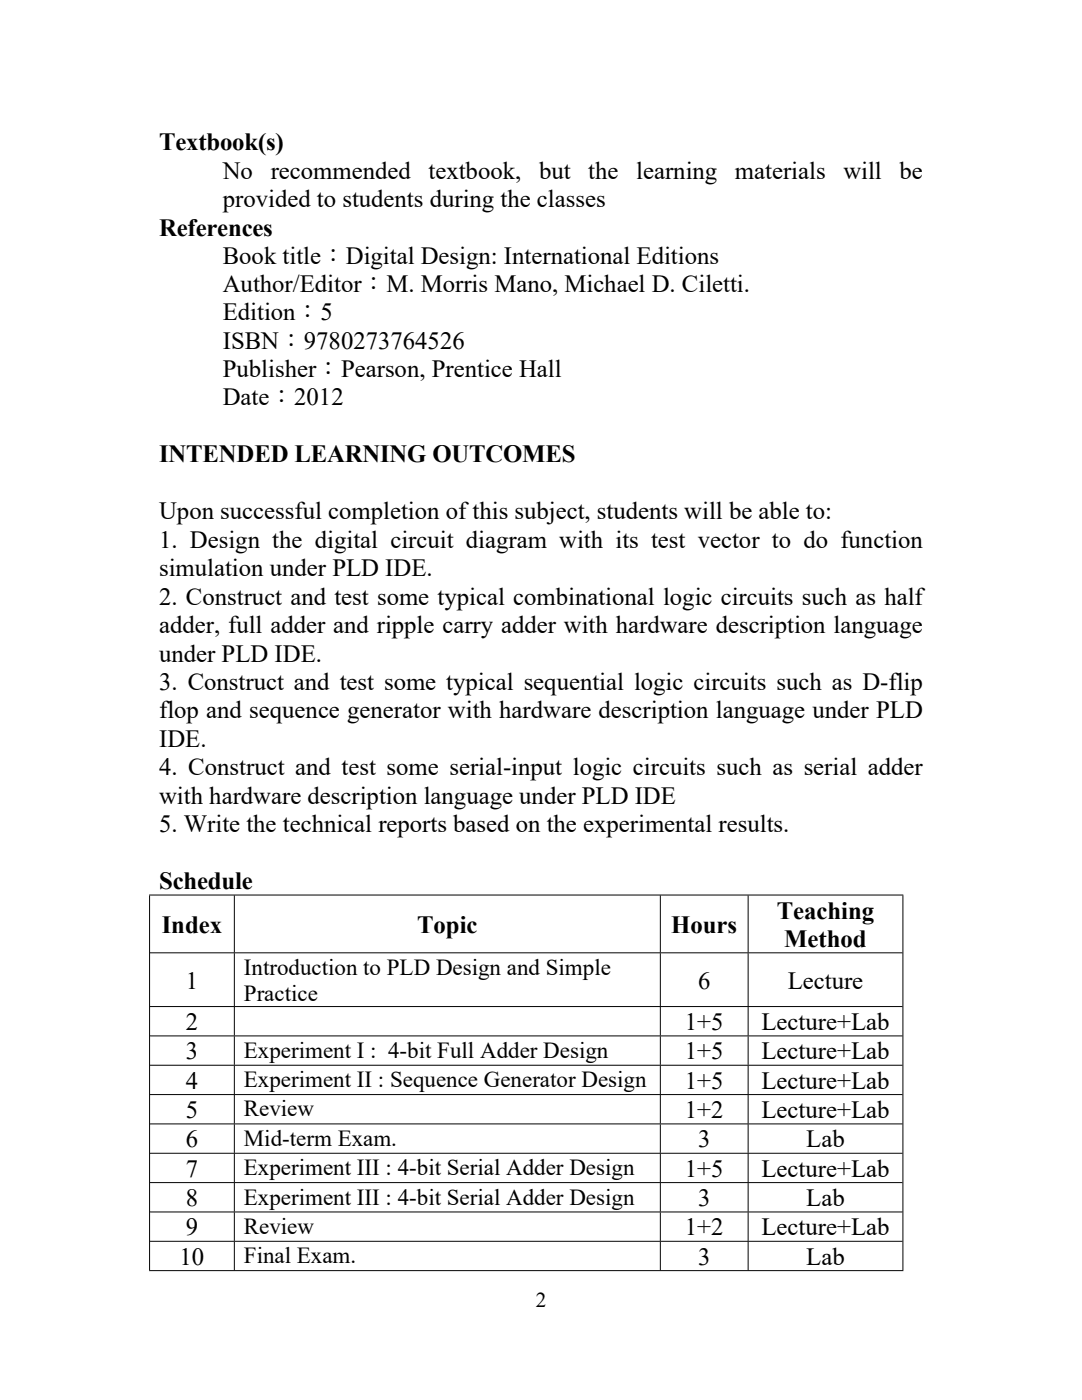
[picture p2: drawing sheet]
<svg xmlns="http://www.w3.org/2000/svg" width="216mm" height="279mm" viewBox="0 0 216 279" stroke-linecap="round" stroke-linejoin="round" font-family="sans-serif">
<defs><g id="words">
<g font-size="4.9">
<text x="31.7" y="30">Textbook(s)</text>
<text x="44.4" y="35.7">No</text>
<text x="54" y="35.7">recommended</text>
<text x="85.5" y="35.7">textbook,</text>
<text x="107.6" y="35.7">but</text>
<text x="117.4" y="35.7">the</text>
<text x="126.9" y="35.7">learning</text>
<text x="146.7" y="35.7">materials</text>
<text x="168.3" y="35.7">will</text>
<text x="179.5" y="35.7">be</text>
<text x="44.4" y="41.4">provided to students during the classes</text>
<text x="31.7" y="47">References</text>
<text x="44.4" y="52.6">Book title：Digital Design: International Editions</text>
<text x="44.4" y="58.3">Author/Editor：M. Morris Mano, Michael D. Ciletti.</text>
<text x="44.4" y="63.9">Edition：5</text>
<text x="44.4" y="69.6">ISBN：9780273764526</text>
<text x="44.4" y="75.2">Publisher：Pearson, Prentice Hall</text>
<text x="44.4" y="80.9">Date：2012</text>
<text x="31.7" y="92.3">INTENDED LEARNING OUTCOMES</text>
<text x="31.7" y="103.6">Upon successful completion of this subject, students will be able to:</text>
<text x="31.7" y="109.3">1. Design the digital circuit diagram with its test vector to do function</text>
<text x="31.7" y="115">simulation under PLD IDE.</text>
<text x="31.7" y="120.7">2. Construct and test some typical combinational logic circuits such as half</text>
<text x="31.7" y="126.4">adder, full adder and ripple carry adder with hardware description language</text>
<text x="31.7" y="132">under PLD IDE.</text>
<text x="31.7" y="137.7">3. Construct and test some typical sequential logic circuits such as D-flip</text>
<text x="31.7" y="143.4">flop and sequence generator with hardware description language under PLD</text>
<text x="31.7" y="149.1">IDE.</text>
<text x="31.7" y="154.7">4. Construct and test some serial-input logic circuits such as serial adder</text>
<text x="31.7" y="160.4">with hardware description language under PLD IDE</text>
<text x="31.7" y="166.1">5. Write the technical reports based on the experimental results.</text>
<text x="31.7" y="177.5">Schedule</text>
<text x="155" y="183.3">Teaching</text>
<text x="32.3" y="186.2">Index</text>
<text x="83.2" y="186.2">Topic</text>
<text x="133.9" y="186.2">Hours</text>
<text x="156.5" y="189">Method</text>
<text x="37.1" y="197.3">1</text>
<text x="139.3" y="197.3">6</text>
<text x="157.2" y="197.3">Lecture</text>
<text x="37.1" y="205.6">2</text>
<text x="136.7" y="205.6">1+5</text>
<text x="151.9" y="205.6">Lecture+Lab</text>
<text x="37.1" y="211.4">3</text>
<text x="136.7" y="211.4">1+5</text>
<text x="151.9" y="211.4">Lecture+Lab</text>
<text x="37.1" y="217.3">4</text>
<text x="136.7" y="217.3">1+5</text>
<text x="151.9" y="217.3">Lecture+Lab</text>
<text x="37.1" y="223.1">5</text>
<text x="136.7" y="223.1">1+2</text>
<text x="151.9" y="223.1">Lecture+Lab</text>
<text x="37.1" y="229">6</text>
<text x="139.3" y="229">3</text>
<text x="160.9" y="229">Lab</text>
<text x="37.1" y="234.9">7</text>
<text x="136.7" y="234.9">1+5</text>
<text x="151.9" y="234.9">Lecture+Lab</text>
<text x="37.1" y="240.7">8</text>
<text x="139.3" y="240.7">3</text>
<text x="160.9" y="240.7">Lab</text>
<text x="37.1" y="246.6">9</text>
<text x="136.7" y="246.6">1+2</text>
<text x="151.9" y="246.6">Lecture+Lab</text>
<text x="35.8" y="252.4">10</text>
<text x="139.3" y="252.4">3</text>
<text x="160.9" y="252.4">Lab</text>
</g>
<g font-size="4.6">
<text x="48.7" y="194.5">Introduction to PLD Design and Simple</text>
<text x="48.7" y="199.8">Practice</text>
<text x="48.7" y="211.1">Experiment I : 4-bit Full Adder Design</text>
<text x="48.7" y="217">Experiment II : Sequence Generator Design</text>
<text x="48.7" y="222.8">Review</text>
<text x="48.7" y="228.7">Mid-term Exam.</text>
<text x="48.7" y="234.5">Experiment III : 4-bit Serial Adder Design</text>
<text x="48.7" y="240.4">Experiment III : 4-bit Serial Adder Design</text>
<text x="48.7" y="246.2">Review</text>
<text x="48.7" y="252.1">Final Exam.</text>
</g>
<text font-size="4.2" x="106.9" y="260.9">2</text>
</g></defs>
<g fill="none" stroke="#000" stroke-width=".2">
<path d="M29.8 178.6h150.5M29.8 178.7v74.8M46.8 178.7v11.4M131.8 178.7v11.4M149.3 178.7v11.4M180.2 178.7v74.8M29.9 190.2h150.2M46.8 190.2v10.6M131.8 190.2v10.6M149.3 190.2v10.6M29.9 200.9h150.2M29.9 206.7h150.2"/>
<path d="M29.9 212.6h150.2M29.9 218.4h150.2M46.8 201v5.6M46.8 206.8v5.7M46.8 212.7v5.7M46.8 218.5v5.7M131.8 201v5.6M131.8 206.8v5.7M131.8 212.7v5.7M131.8 218.5v5.7M149.3 201v5.6M149.3 206.8v5.7"/>
<path d="M149.3 212.7v5.7M149.3 218.5v5.7M29.9 224.3h150.2M29.9 230.2h150.2M29.9 236h150.2M46.8 224.4v5.7M46.8 230.2v5.7M46.8 236.1v5.7M131.8 224.4v5.7M131.8 230.2v5.7M131.8 236.1v5.7M149.3 224.4v5.7"/>
<path d="M149.3 230.2v5.7M149.3 236.1v5.7M29.8 253.6h150.5M29.9 241.9h150.2M29.9 247.7h150.2M46.8 242v5.6M46.8 247.8v5.7M131.8 242v5.6M131.8 247.8v5.7M149.3 242v5.6M149.3 247.8v5.7"/>
</g>
<use href="#words"/>
</svg>
